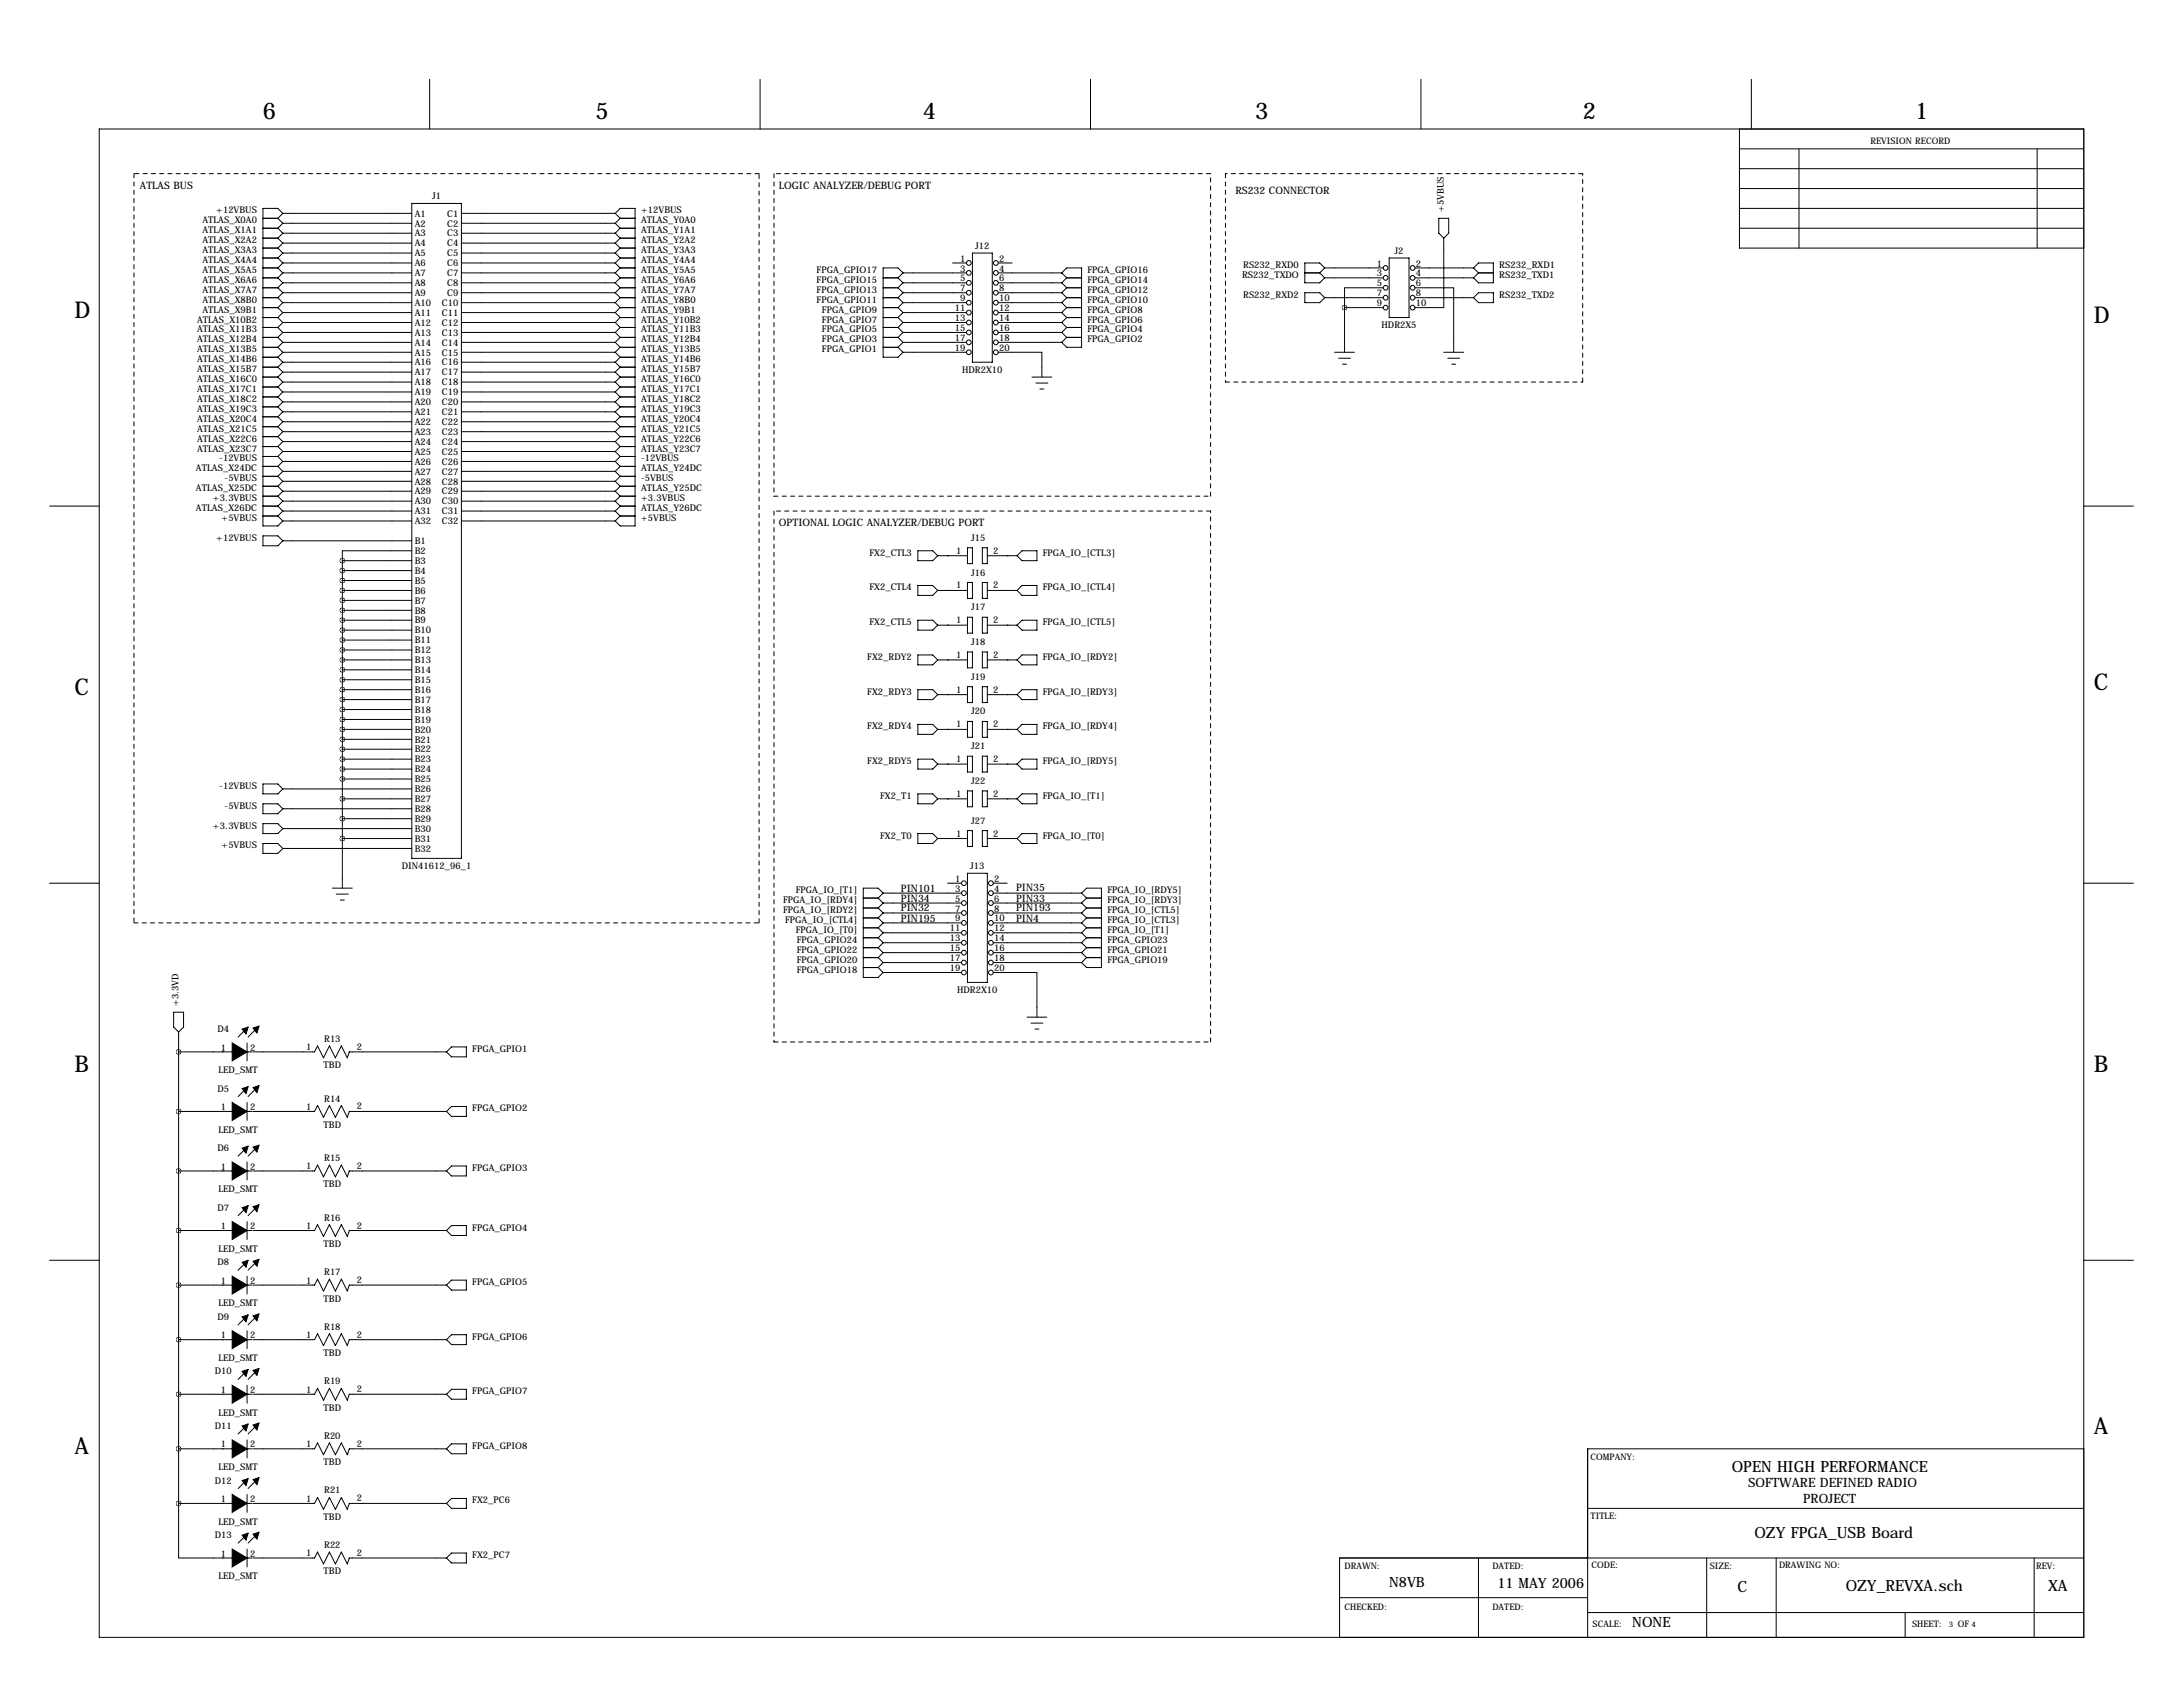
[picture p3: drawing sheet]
<svg xmlns="http://www.w3.org/2000/svg" width="559mm" height="432mm" viewBox="0 0 559 432" stroke-linecap="round" stroke-linejoin="round" font-family="sans-serif">
<defs><g id="words">
<g font-size="5.9">
<text x="67.3" y="30.5">6</text>
<text x="152.4" y="30.5">5</text>
<text x="236.2" y="30.5">4</text>
<text x="321.3" y="30.5">3</text>
<text x="405.1" y="30.5">2</text>
<text x="490.2" y="30.5">1</text>
<text x="19" y="81.3">D</text>
<text x="535.9" y="82.6">D</text>
<text x="19" y="177.8">C</text>
<text x="535.9" y="176.5">C</text>
<text x="19" y="274.3">B</text>
<text x="535.9" y="274.3">B</text>
<text x="535.9" y="367">A</text>
<text x="19" y="372.1">A</text>
</g>
<g font-size="4">
<text x="443.3" y="376.7">OPEN HIGH PERFORMANCE</text>
<text x="449.1" y="393.6">OZY FPGA_USB Board</text>
<text x="444.8" y="407.5">C</text>
<text x="472.5" y="407.3">OZY_REVXA.sch</text>
<text x="524.3" y="407.3">XA</text>
</g>
<g font-size="3.6">
<text x="355.6" y="406.1">N8VB</text>
<text x="383.3" y="406.4">11 MAY 2006</text>
<text x="417.8" y="416.6">NONE</text>
</g>
<g font-size="3.3">
<text x="447.5" y="380.6">SOFTWARE DEFINED RADIO</text>
<text x="461.6" y="384.6">PROJECT</text>
</g>
<g font-size="2.6">
<text x="35.8" y="48.3">ATLAS BUS</text>
<text x="199.4" y="48.3">LOGIC ANALYZER/DEBUG PORT</text>
<text x="316.2" y="49.5">RS232 CONNECTOR</text>
<text x="199.4" y="134.6">OPTIONAL LOGIC ANALYZER/DEBUG PORT</text>
<text x="230.6" y="233.2">PIN32</text>
<text x="230.6" y="230.9">PIN34</text>
<text x="230.6" y="228.3">PIN101</text>
<text x="260.1" y="233.2">PIN193</text>
<text x="260.1" y="230.9">PIN33</text>
<text x="260.1" y="228.1">PIN35</text>
<text x="230.6" y="236">PIN195</text>
<text x="260.1" y="236">PIN4</text>
</g>
<g font-size="2.4">
<text x="110.6" y="51.1">J1</text>
<text x="51.8" y="57.1">ATLAS_X0A0</text>
<text x="51.8" y="59.7">ATLAS_X1A1</text>
<text x="55.3" y="54.6">+12VBUS</text>
<text x="106.2" y="55.4">A1</text>
<text x="106.2" y="58">A2</text>
<text x="114.5" y="55.4">C1</text>
<text x="114.5" y="58">C2</text>
<text x="164.1" y="54.6">+12VBUS</text>
<text x="164.1" y="57.1">ATLAS_Y0A0</text>
<text x="164.1" y="59.7">ATLAS_Y1A1</text>
<text x="369.6" y="54.4" transform="rotate(-90 369.6 54.4)">+5VBUS</text>
<text x="51.8" y="62.2">ATLAS_X2A2</text>
<text x="51.8" y="64.8">ATLAS_X3A3</text>
<text x="106.2" y="60.5">A3</text>
<text x="106.2" y="63.1">A4</text>
<text x="106.2" y="65.6">A5</text>
<text x="114.5" y="60.5">C3</text>
<text x="114.5" y="63.1">C4</text>
<text x="114.5" y="65.6">C5</text>
<text x="164.1" y="62.2">ATLAS_Y2A2</text>
<text x="164.1" y="64.8">ATLAS_Y3A3</text>
<text x="249.6" y="63.8">J12</text>
<text x="357" y="65">J2</text>
<text x="51.8" y="67.3">ATLAS_X4A4</text>
<text x="51.8" y="69.8">ATLAS_X5A5</text>
<text x="106.2" y="68.1">A6</text>
<text x="106.2" y="70.7">A7</text>
<text x="114.5" y="68.1">C6</text>
<text x="114.5" y="70.7">C7</text>
<text x="164.1" y="67.3">ATLAS_Y4A4</text>
<text x="164.1" y="69.8">ATLAS_Y5A5</text>
<text x="209" y="69.8">FPGA_GPIO17</text>
<text x="245.8" y="67">1</text>
<text x="245.8" y="69.5">3</text>
<text x="255.8" y="67">2</text>
<text x="255.8" y="69.5">4</text>
<text x="278.4" y="69.8">FPGA_GPIO16</text>
<text x="318" y="71.1">RS232_TXDO</text>
<text x="318.2" y="68.6">RS232_RXD0</text>
<text x="352.5" y="68.2">1</text>
<text x="352.5" y="70.8">3</text>
<text x="362.5" y="68.2">2</text>
<text x="362.5" y="70.8">4</text>
<text x="383.8" y="68.6">RS232_RXD1</text>
<text x="383.8" y="71.1">RS232_TXD1</text>
<text x="51.8" y="72.4">ATLAS_X6A6</text>
<text x="51.8" y="74.9">ATLAS_X7A7</text>
<text x="51.8" y="77.5">ATLAS_X8B0</text>
<text x="106.2" y="73.2">A8</text>
<text x="106.2" y="75.8">A9</text>
<text x="114.5" y="73.2">C8</text>
<text x="114.5" y="75.8">C9</text>
<text x="164.1" y="72.4">ATLAS_Y6A6</text>
<text x="164.1" y="74.9">ATLAS_Y7A7</text>
<text x="164.1" y="77.5">ATLAS_Y8B0</text>
<text x="209" y="77.5">FPGA_GPIO11</text>
<text x="209" y="74.9">FPGA_GPIO13</text>
<text x="209" y="72.4">FPGA_GPIO15</text>
<text x="245.8" y="72">5</text>
<text x="245.8" y="74.6">7</text>
<text x="245.8" y="77.1">9</text>
<text x="255.8" y="72">6</text>
<text x="255.8" y="74.6">8</text>
<text x="255.8" y="77.1">10</text>
<text x="278.4" y="77.5">FPGA_GPIO10</text>
<text x="278.4" y="74.9">FPGA_GPIO12</text>
<text x="278.4" y="72.4">FPGA_GPIO14</text>
<text x="318.2" y="76.2">RS232_RXD2</text>
<text x="352.5" y="73.3">5</text>
<text x="352.5" y="75.8">7</text>
<text x="362.5" y="73.3">6</text>
<text x="362.5" y="75.8">8</text>
<text x="383.8" y="76.2">RS232_TXD2</text>
<text x="50.4" y="82.6">ATLAS_X10B2</text>
<text x="51.8" y="80">ATLAS_X9B1</text>
<text x="106.2" y="78.3">A10</text>
<text x="106.2" y="80.8">A11</text>
<text x="106.2" y="83.4">A12</text>
<text x="113.1" y="78.3">C10</text>
<text x="113.1" y="80.8">C11</text>
<text x="113.1" y="83.4">C12</text>
<text x="164.1" y="80">ATLAS_Y9B1</text>
<text x="164.1" y="82.6">ATLAS_Y10B2</text>
<text x="210.4" y="82.6">FPGA_GPIO7</text>
<text x="210.4" y="80">FPGA_GPIO9</text>
<text x="244.4" y="79.7">11</text>
<text x="244.4" y="82.2">13</text>
<text x="255.8" y="79.7">12</text>
<text x="255.8" y="82.2">14</text>
<text x="278.4" y="82.6">FPGA_GPIO6</text>
<text x="278.4" y="80">FPGA_GPIO8</text>
<text x="352.5" y="78.4">9</text>
<text x="353.7" y="84">HDR2X5</text>
<text x="362.5" y="78.4">10</text>
<text x="50.4" y="85.1">ATLAS_X11B3</text>
<text x="50.4" y="87.6">ATLAS_X12B4</text>
<text x="106.2" y="85.9">A13</text>
<text x="106.2" y="88.5">A14</text>
<text x="113.1" y="85.9">C13</text>
<text x="113.1" y="88.5">C14</text>
<text x="164.1" y="85.1">ATLAS_Y11B3</text>
<text x="164.1" y="87.6">ATLAS_Y12B4</text>
<text x="210.4" y="87.6">FPGA_GPIO3</text>
<text x="210.4" y="85.1">FPGA_GPIO5</text>
<text x="244.4" y="84.7">15</text>
<text x="244.4" y="87.3">17</text>
<text x="244.4" y="89.8">19</text>
<text x="255.8" y="84.7">16</text>
<text x="255.8" y="87.3">18</text>
<text x="255.8" y="89.8">20</text>
<text x="278.4" y="87.6">FPGA_GPIO2</text>
<text x="278.4" y="85.1">FPGA_GPIO4</text>
<text x="50.4" y="90.2">ATLAS_X13B5</text>
<text x="50.4" y="92.7">ATLAS_X14B6</text>
<text x="50.4" y="95.3">ATLAS_X15B7</text>
<text x="106.2" y="91">A15</text>
<text x="106.2" y="93.5">A16</text>
<text x="113.1" y="91">C15</text>
<text x="113.1" y="93.5">C16</text>
<text x="164.1" y="90.2">ATLAS_Y13B5</text>
<text x="164.1" y="92.7">ATLAS_Y14B6</text>
<text x="164.1" y="95.3">ATLAS_Y15B7</text>
<text x="210.4" y="90.2">FPGA_GPIO1</text>
<text x="246.3" y="95.4">HDR2X10</text>
<text x="50.4" y="97.8">ATLAS_X16C0</text>
<text x="50.4" y="100.3">ATLAS_X17C1</text>
<text x="106.2" y="96.1">A17</text>
<text x="106.2" y="98.6">A18</text>
<text x="106.2" y="101.2">A19</text>
<text x="113.1" y="96.1">C17</text>
<text x="113.1" y="98.6">C18</text>
<text x="113.1" y="101.2">C19</text>
<text x="164.1" y="97.8">ATLAS_Y16C0</text>
<text x="164.1" y="100.3">ATLAS_Y17C1</text>
<text x="50.4" y="102.9">ATLAS_X18C2</text>
<text x="50.4" y="105.4">ATLAS_X19C3</text>
<text x="50.4" y="108">ATLAS_X20C4</text>
<text x="106.2" y="103.7">A20</text>
<text x="106.2" y="106.2">A21</text>
<text x="113.1" y="103.7">C20</text>
<text x="113.1" y="106.2">C21</text>
<text x="164.1" y="102.9">ATLAS_Y18C2</text>
<text x="164.1" y="105.4">ATLAS_Y19C3</text>
<text x="164.1" y="108">ATLAS_Y20C4</text>
<text x="50.4" y="110.5">ATLAS_X21C5</text>
<text x="50.4" y="113">ATLAS_X22C6</text>
<text x="106.2" y="108.8">A22</text>
<text x="106.2" y="111.3">A23</text>
<text x="106.2" y="113.9">A24</text>
<text x="113.1" y="108.8">C22</text>
<text x="113.1" y="111.3">C23</text>
<text x="113.1" y="113.9">C24</text>
<text x="164.1" y="110.5">ATLAS_Y21C5</text>
<text x="164.1" y="113">ATLAS_Y22C6</text>
<text x="50.4" y="115.6">ATLAS_X23C7</text>
<text x="56.1" y="118.1">-12VBUS</text>
<text x="106.2" y="116.4">A25</text>
<text x="106.2" y="118.9">A26</text>
<text x="113.1" y="116.4">C25</text>
<text x="113.1" y="118.9">C26</text>
<text x="164.1" y="118.1">-12VBUS</text>
<text x="164.1" y="115.6">ATLAS_Y23C7</text>
<text x="50.2" y="120.7">ATLAS_X24DC</text>
<text x="50.2" y="125.7">ATLAS_X25DC</text>
<text x="57.5" y="123.2">-5VBUS</text>
<text x="106.2" y="121.5">A27</text>
<text x="106.2" y="124">A28</text>
<text x="113.1" y="121.5">C27</text>
<text x="113.1" y="124">C28</text>
<text x="164.1" y="123.2">-5VBUS</text>
<text x="164.1" y="120.7">ATLAS_Y24DC</text>
<text x="164.1" y="125.7">ATLAS_Y25DC</text>
<text x="50.2" y="130.8">ATLAS_X26DC</text>
<text x="54.5" y="128.3">+3.3VBUS</text>
<text x="106.2" y="126.6">A29</text>
<text x="106.2" y="129.1">A30</text>
<text x="106.2" y="131.6">A31</text>
<text x="113.1" y="126.6">C29</text>
<text x="113.1" y="129.1">C30</text>
<text x="113.1" y="131.6">C31</text>
<text x="164.1" y="128.3">+3.3VBUS</text>
<text x="164.1" y="130.8">ATLAS_Y26DC</text>
<text x="56.7" y="133.4">+5VBUS</text>
<text x="106.2" y="134.2">A32</text>
<text x="113.1" y="134.2">C32</text>
<text x="164.1" y="133.4">+5VBUS</text>
<text x="55.3" y="138.4">+12VBUS</text>
<text x="106.2" y="139.3">B1</text>
<text x="106.2" y="141.8">B2</text>
<text x="222.6" y="142.2">FX2_CTL3</text>
<text x="244.8" y="141.7">1</text>
<text x="248.6" y="138.4">J15</text>
<text x="254.3" y="141.7">2</text>
<text x="267" y="142.2">FPGA_IO_[CTL3]</text>
<text x="106.2" y="144.3">B3</text>
<text x="106.2" y="146.9">B4</text>
<text x="106.2" y="149.4">B5</text>
<text x="248.6" y="147.3">J16</text>
<text x="106.2" y="152">B6</text>
<text x="106.2" y="154.5">B7</text>
<text x="222.6" y="151.1">FX2_CTL4</text>
<text x="244.8" y="150.6">1</text>
<text x="254.3" y="150.6">2</text>
<text x="267" y="151.1">FPGA_IO_[CTL4]</text>
<text x="106.2" y="157">B8</text>
<text x="106.2" y="159.6">B9</text>
<text x="222.6" y="160">FX2_CTL5</text>
<text x="244.8" y="159.5">1</text>
<text x="248.6" y="156.2">J17</text>
<text x="254.3" y="159.5">2</text>
<text x="267" y="160">FPGA_IO_[CTL5]</text>
<text x="106.2" y="162.1">B10</text>
<text x="106.2" y="164.7">B11</text>
<text x="106.2" y="167.2">B12</text>
<text x="248.6" y="165.1">J18</text>
<text x="106.2" y="169.7">B13</text>
<text x="106.2" y="172.3">B14</text>
<text x="222" y="168.9">FX2_RDY2</text>
<text x="244.8" y="168.4">1</text>
<text x="248.6" y="174">J19</text>
<text x="254.3" y="168.4">2</text>
<text x="267" y="168.9">FPGA_IO_[RDY2]</text>
<text x="106.2" y="174.8">B15</text>
<text x="106.2" y="177.4">B16</text>
<text x="106.2" y="179.9">B17</text>
<text x="222" y="177.8">FX2_RDY3</text>
<text x="244.8" y="177.3">1</text>
<text x="254.3" y="177.3">2</text>
<text x="267" y="177.8">FPGA_IO_[RDY3]</text>
<text x="106.2" y="182.4">B18</text>
<text x="106.2" y="185">B19</text>
<text x="248.6" y="182.9">J20</text>
<text x="106.2" y="187.5">B20</text>
<text x="106.2" y="190.1">B21</text>
<text x="222" y="186.7">FX2_RDY4</text>
<text x="244.8" y="186.2">1</text>
<text x="248.6" y="191.8">J21</text>
<text x="254.3" y="186.2">2</text>
<text x="267" y="186.7">FPGA_IO_[RDY4]</text>
<text x="106.2" y="192.6">B22</text>
<text x="106.2" y="195.1">B23</text>
<text x="106.2" y="197.7">B24</text>
<text x="222" y="195.6">FX2_RDY5</text>
<text x="244.8" y="195.1">1</text>
<text x="254.3" y="195.1">2</text>
<text x="267" y="195.6">FPGA_IO_[RDY5]</text>
<text x="56.1" y="201.9">-12VBUS</text>
<text x="106.2" y="200.2">B25</text>
<text x="106.2" y="202.8">B26</text>
<text x="244.8" y="204">1</text>
<text x="248.6" y="200.7">J22</text>
<text x="254.3" y="204">2</text>
<text x="57.5" y="207">-5VBUS</text>
<text x="106.2" y="205.3">B27</text>
<text x="106.2" y="207.8">B28</text>
<text x="225.3" y="204.5">FX2_T1</text>
<text x="267" y="204.5">FPGA_IO_[T1]</text>
<text x="54.5" y="212.1">+3.3VBUS</text>
<text x="106.2" y="210.4">B29</text>
<text x="106.2" y="212.9">B30</text>
<text x="106.2" y="215.5">B31</text>
<text x="225.3" y="214.6">FX2_T0</text>
<text x="244.8" y="214.1">1</text>
<text x="248.6" y="210.8">J27</text>
<text x="254.3" y="214.1">2</text>
<text x="267" y="214.6">FPGA_IO_[T0]</text>
<text x="56.7" y="217.2">+5VBUS</text>
<text x="106.2" y="218">B32</text>
<text x="102.9" y="222.4">DIN41612_96_1</text>
<text x="244.5" y="225.7">1</text>
<text x="248.4" y="222.5">J13</text>
<text x="254.5" y="225.7">2</text>
<text x="200.4" y="233.7">FPGA_IO_[RDY2]</text>
<text x="200.4" y="231.1">FPGA_IO_[RDY4]</text>
<text x="203.7" y="228.6">FPGA_IO_[T1]</text>
<text x="244.5" y="228.2">3</text>
<text x="244.5" y="230.8">5</text>
<text x="244.5" y="233.3">7</text>
<text x="254.5" y="228.2">4</text>
<text x="254.5" y="230.8">6</text>
<text x="254.5" y="233.3">8</text>
<text x="283.5" y="233.7">FPGA_IO_[CTL5]</text>
<text x="283.5" y="231.1">FPGA_IO_[RDY3]</text>
<text x="283.5" y="228.6">FPGA_IO_[RDY5]</text>
<text x="201" y="236.2">FPGA_IO_[CTL4]</text>
<text x="203.7" y="238.8">FPGA_IO_[T0]</text>
<text x="243.2" y="238.4">11</text>
<text x="244.5" y="235.9">9</text>
<text x="254.5" y="235.9">10</text>
<text x="254.5" y="238.4">12</text>
<text x="283.5" y="236.2">FPGA_IO_[CTL3]</text>
<text x="283.5" y="238.8">FPGA_IO_[T1]</text>
<text x="204" y="243.8">FPGA_GPIO22</text>
<text x="204" y="241.3">FPGA_GPIO24</text>
<text x="243.2" y="240.9">13</text>
<text x="243.2" y="243.5">15</text>
<text x="254.5" y="240.9">14</text>
<text x="254.5" y="243.5">16</text>
<text x="283.5" y="243.8">FPGA_GPIO21</text>
<text x="283.5" y="241.3">FPGA_GPIO23</text>
<text x="204" y="248.9">FPGA_GPIO18</text>
<text x="204" y="246.4">FPGA_GPIO20</text>
<text x="243.2" y="246">17</text>
<text x="243.2" y="248.6">19</text>
<text x="254.5" y="246">18</text>
<text x="254.5" y="248.6">20</text>
<text x="283.5" y="246.4">FPGA_GPIO19</text>
<text x="45.7" y="257.6" transform="rotate(-90 45.7 257.6)">+3.3VD</text>
<text x="245" y="254.1">HDR2X10</text>
<text x="55.7" y="264.2">D4</text>
<text x="56.6" y="268.9">1</text>
<text x="64" y="268.9">2</text>
<text x="78.3" y="268.8">1</text>
<text x="83" y="266.7">R13</text>
<text x="91.4" y="268.7">2</text>
<text x="120.9" y="269.2">FPGA_GPIO1</text>
<text x="55.9" y="274.7">LED_SMT</text>
<text x="82.8" y="273.4">TBD</text>
<text x="55.7" y="279.4">D5</text>
<text x="83" y="281.9">R14</text>
<text x="56.6" y="284.1">1</text>
<text x="64" y="284.1">2</text>
<text x="78.3" y="284.1">1</text>
<text x="91.4" y="284">2</text>
<text x="120.9" y="284.5">FPGA_GPIO2</text>
<text x="55.9" y="290">LED_SMT</text>
<text x="82.8" y="288.7">TBD</text>
<text x="55.7" y="294.6">D6</text>
<text x="56.6" y="299.4">1</text>
<text x="64" y="299.4">2</text>
<text x="78.3" y="299.3">1</text>
<text x="83" y="297.2">R15</text>
<text x="91.4" y="299.2">2</text>
<text x="120.9" y="299.7">FPGA_GPIO3</text>
<text x="55.9" y="305.2">LED_SMT</text>
<text x="82.8" y="303.9">TBD</text>
<text x="55.7" y="309.9">D7</text>
<text x="56.6" y="314.6">1</text>
<text x="64" y="314.6">2</text>
<text x="78.3" y="314.6">1</text>
<text x="83" y="312.4">R16</text>
<text x="91.4" y="314.5">2</text>
<text x="120.9" y="315">FPGA_GPIO4</text>
<text x="55.7" y="323.8">D8</text>
<text x="55.9" y="320.4">LED_SMT</text>
<text x="82.8" y="319.2">TBD</text>
<text x="56.6" y="328.6">1</text>
<text x="64" y="328.6">2</text>
<text x="78.3" y="328.5">1</text>
<text x="83" y="326.4">R17</text>
<text x="91.4" y="328.4">2</text>
<text x="120.9" y="328.9">FPGA_GPIO5</text>
<text x="55.9" y="334.4">LED_SMT</text>
<text x="82.8" y="333.1">TBD</text>
<text x="55.7" y="337.8">D9</text>
<text x="83" y="340.4">R18</text>
<text x="56.6" y="342.5">1</text>
<text x="64" y="342.5">2</text>
<text x="78.3" y="342.5">1</text>
<text x="82.8" y="347.1">TBD</text>
<text x="91.4" y="342.4">2</text>
<text x="120.9" y="342.9">FPGA_GPIO6</text>
<text x="55" y="351.8">D10</text>
<text x="55.9" y="348.4">LED_SMT</text>
<text x="56.6" y="356.5">1</text>
<text x="64" y="356.5">2</text>
<text x="78.3" y="356.5">1</text>
<text x="83" y="354.3">R19</text>
<text x="91.4" y="356.4">2</text>
<text x="120.9" y="356.9">FPGA_GPIO7</text>
<text x="55" y="365.8">D11</text>
<text x="55.9" y="362.3">LED_SMT</text>
<text x="82.8" y="361.1">TBD</text>
<text x="56.6" y="370.5">1</text>
<text x="64" y="370.5">2</text>
<text x="78.3" y="370.4">1</text>
<text x="83" y="368.3">R20</text>
<text x="91.4" y="370.3">2</text>
<text x="120.9" y="370.8">FPGA_GPIO8</text>
<text x="55.9" y="376.3">LED_SMT</text>
<text x="82.8" y="375">TBD</text>
<text x="55" y="379.7">D12</text>
<text x="83" y="382.3">R21</text>
<text x="56.6" y="384.5">1</text>
<text x="64" y="384.5">2</text>
<text x="78.3" y="384.4">1</text>
<text x="82.8" y="389">TBD</text>
<text x="91.4" y="384.3">2</text>
<text x="120.9" y="384.8">FX2_PC6</text>
<text x="55" y="393.7">D13</text>
<text x="55.9" y="390.3">LED_SMT</text>
<text x="56.6" y="398.4">1</text>
<text x="64" y="398.4">2</text>
<text x="78.3" y="398.4">1</text>
<text x="83" y="396.2">R22</text>
<text x="91.4" y="398.3">2</text>
<text x="120.9" y="398.8">FX2_PC7</text>
<text x="55.9" y="404.3">LED_SMT</text>
<text x="82.8" y="403">TBD</text>
</g>
<g font-size="2.3">
<text x="478.8" y="36.8">REVISION RECORD</text>
<text x="407.2" y="373.6">COMPANY:</text>
<text x="407.2" y="388.9">TITLE:</text>
<text x="344.2" y="401.6">DRAWN:</text>
<text x="382" y="401.6">DATED:</text>
<text x="407.4" y="401.3">CODE:</text>
<text x="437.6" y="401.6">SIZE:</text>
<text x="455.4" y="401.3">DRAWING NO:</text>
<text x="521.2" y="401.6">REV:</text>
<text x="344.2" y="412">CHECKED:</text>
<text x="382" y="412">DATED:</text>
<text x="407.7" y="416.6">SCALE:</text>
<text x="489.5" y="416.6">SHEET:</text>
<text x="501.2" y="416.6">OF</text>
</g>
<g font-size="2">
<text x="498.9" y="416.5">3</text>
<text x="504.7" y="416.5">4</text>
</g>
</g></defs>
<g fill="none" stroke="#000" stroke-width=".26">
<path d="M25.4 33h508v386.1h-508zM110 20.3v12.7M194.6 20.3v12.7M279.1 20.3v12.7M363.7 20.3v12.7M445.3 33v30.5h88.1M445.3 38.1h88.1M448.3 20.3v12.7M460.5 38.1v25.4M521.5 38.1v25.4M67.3 58.4h3.8M67.3 55.9h3.8"/>
<path d="M71.1 55.9l1.3 1.2M71.1 58.4l1.3 1.3M72.4 54.6l-1.3-1.3h-3.8v81.3h3.8l1.3-1.3M72.4 54.6h33M72.4 57.1h33M72.4 59.7h33M72.4 54.6l-1.3 1.3M72.4 57.1l-1.3 1.3M72.4 59.7l-1.3 1.3M105.4 52.1h12.7v167.6h-12.7zM118.1 54.6h39.4M118.1 57.1h39.4"/>
<path d="M118.1 59.7h39.4M157.5 54.6l1.2-1.3h3.9v81.3h-3.9l-1.2-1.3M157.5 54.6l1.2 1.3M157.5 57.1l1.2 1.3M157.5 59.7l1.2 1.3M158.7 58.4h3.9M158.7 55.9h3.9M158.7 55.9l-1.2 1.2M158.7 58.4l-1.2 1.3M368.3 55.9h2.5v3.8l-1.2 1.3-1.3-1.3zM445.3 58.4h88.1M445.3 53.3h88.1"/>
<path d="M445.3 43.2h88.1M445.3 48.3h88.1M67.3 63.5h3.8M67.3 66h3.8M67.3 68.6h3.8M67.3 71.1h3.8M67.3 73.7h3.8M67.3 76.2h3.8M67.3 78.7h3.8M67.3 61h3.8M71.1 61l1.3 1.2M71.1 63.5l1.3 1.3"/>
<path d="M71.1 66l1.3 1.3M71.1 68.6l1.3 1.2M71.1 71.1l1.3 1.3M71.1 73.7l1.3 1.2M71.1 76.2l1.3 1.3M71.1 78.7l1.3 1.3M72.4 62.2h33M72.4 64.8h33M72.4 67.3h33M72.4 69.8h33M72.4 72.4h33M72.4 74.9h33"/>
<path d="M72.4 77.5h33M72.4 62.2l-1.3 1.3M72.4 64.8l-1.3 1.2M72.4 67.3l-1.3 1.3M72.4 69.8l-1.3 1.3M72.4 72.4l-1.3 1.3M72.4 74.9l-1.3 1.3M72.4 77.5l-1.3 1.2M118.1 62.2h39.4M118.1 64.8h39.4M118.1 67.3h39.4M118.1 69.8h39.4"/>
<path d="M118.1 72.4h39.4M118.1 74.9h39.4M118.1 77.5h39.4M157.5 62.2l1.2 1.3M157.5 64.8l1.2 1.2M157.5 67.3l1.2 1.3M157.5 69.8l1.2 1.3M157.5 72.4l1.2 1.3M157.5 74.9l1.2 1.3M157.5 77.5l1.2 1.2M158.7 63.5h3.9M158.7 66h3.9"/>
<path d="M158.7 68.6h3.9M158.7 71.1h3.9M158.7 73.7h3.9M158.7 76.2h3.9M158.7 78.7h3.9M158.7 61h3.9M158.7 61l-1.2 1.2M158.7 63.5l-1.2 1.3M158.7 66l-1.2 1.3M158.7 68.6l-1.2 1.2M158.7 71.1l-1.2 1.3M158.7 73.7l-1.2 1.2"/>
<path d="M158.7 76.2l-1.2 1.3M158.7 78.7l-1.2 1.3M226.1 71.1h3.8M226.1 73.7h3.8M226.1 76.2h3.8M226.1 78.7h3.8M229.9 78.7l1.2 1.3M229.9 76.2l1.2 1.3M229.9 73.7l1.2 1.2M229.9 71.1l1.2 1.3M231.1 69.8h16.3M231.1 72.4h16.3"/>
<path d="M231.1 74.9h16.3M231.1 77.5h16.3M231.1 69.8l-1.2-1.2h-3.8v22.8h3.8l1.2-1.2M231.1 77.5l-1.2 1.2M231.1 74.9l-1.2 1.3M231.1 72.4l-1.2 1.3M231.1 69.8l-1.2 1.3M243.8 67.3h3.6M248.9 64.8h5.1v27.9h-5.1zM255.5 67.3h3.6M255.5 69.8h16.3M255.5 72.4h16.3"/>
<path d="M255.5 74.9h16.3M255.5 77.5h16.3M271.8 69.8l1.2-1.2h3.9v20.3h-3.9l-1.2-1.3M271.8 77.5l1.2 1.2M271.8 74.9l1.2 1.3M271.8 72.4l1.2 1.3M271.8 69.8l1.2 1.3M273 71.1h3.9M273 73.7h3.9M273 76.2h3.9M273 78.7h3.9M273 78.7l-1.2 1.3"/>
<path d="M273 76.2l-1.2 1.3M273 73.7l-1.2 1.2M273 71.1l-1.2 1.3M334 69.8h3.8M334 74.9h3.8l1.3 1.3-1.3 1.3h-3.8zM337.8 69.8l1.3 1.3M339.1 68.6l-1.3-1.3h-3.8v5.1h3.8l1.3-1.3M339.1 68.6h15M339.1 71.1h15M339.1 76.2h15M339.1 68.6l-1.3 1.2M344.2 78.7h9.9"/>
<path d="M344.2 78.7v11.5M354.1 73.7h-9.9v5M355.6 66h5.1v15.3h-5.1zM362.2 73.7h9.9v16.5M362.2 68.6h15M362.2 71.1h15M362.2 76.2h15M369.6 61v17.7h-7.4M377.2 68.6l1.3-1.3h3.8v5.1h-3.8l-1.3-1.3M377.2 76.2l1.3-1.3h3.8v2.6h-3.8zM377.2 68.6l1.3 1.2M378.5 69.8h3.8"/>
<path d="M378.5 69.8l-1.3 1.3M67.3 81.3h3.8M67.3 83.8h3.8M67.3 86.4h3.8M67.3 88.9h3.8M67.3 91.4h3.8M67.3 94h3.8M67.3 96.5h3.8M67.3 99.1h3.8M71.1 81.3l1.3 1.3M71.1 83.8l1.3 1.3M71.1 86.4l1.3 1.2"/>
<path d="M71.1 88.9l1.3 1.3M71.1 91.4l1.3 1.3M71.1 94l1.3 1.2M71.1 96.5l1.3 1.3M71.1 99.1l1.3 1.2M72.4 80h33M72.4 82.6h33M72.4 85.1h33M72.4 87.6h33M72.4 90.2h33M72.4 92.7h33M72.4 95.2h33"/>
<path d="M72.4 97.8h33M72.4 80l-1.3 1.3M72.4 82.6l-1.3 1.2M72.4 85.1l-1.3 1.3M72.4 87.6l-1.3 1.3M72.4 90.2l-1.3 1.2M72.4 92.7l-1.3 1.3M72.4 95.2l-1.3 1.3M72.4 97.8l-1.3 1.3M118.1 80h39.4M118.1 82.6h39.4M118.1 85.1h39.4"/>
<path d="M118.1 87.6h39.4M118.1 90.2h39.4M118.1 92.7h39.4M118.1 95.2h39.4M118.1 97.8h39.4M157.5 80l1.2 1.3M157.5 82.6l1.2 1.2M157.5 85.1l1.2 1.3M157.5 87.6l1.2 1.3M157.5 90.2l1.2 1.2M157.5 92.7l1.2 1.3M157.5 95.2l1.2 1.3"/>
<path d="M157.5 97.8l1.2 1.3M158.7 81.3h3.9M158.7 83.8h3.9M158.7 86.4h3.9M158.7 88.9h3.9M158.7 91.4h3.9M158.7 94h3.9M158.7 96.5h3.9M158.7 99.1h3.9M158.7 81.3l-1.2 1.3M158.7 83.8l-1.2 1.3M158.7 86.4l-1.2 1.2"/>
<path d="M158.7 88.9l-1.2 1.3M158.7 91.4l-1.2 1.3M158.7 94l-1.2 1.2M158.7 96.5l-1.2 1.3M158.7 99.1l-1.2 1.2M226.1 81.3h3.8M226.1 83.8h3.8M226.1 86.4h3.8M226.1 88.9h3.8M229.9 88.9l1.2 1.3M229.9 86.4l1.2 1.2M229.9 83.8l1.2 1.3"/>
<path d="M229.9 81.3l1.2 1.3M231.1 80h16.3M231.1 82.6h16.3M231.1 85.1h16.3M231.1 87.6h16.3M231.1 90.2h16.3M231.1 87.6l-1.2 1.3M231.1 85.1l-1.2 1.3M231.1 82.6l-1.2 1.2M231.1 80l-1.2 1.3M255.5 90.2h11.2v6.3M255.5 80h16.3"/>
<path d="M255.5 82.6h16.3M255.5 85.1h16.3M255.5 87.6h16.3M264.2 96.5h5M265.2 98h3M266.2 99.6h1M271.8 85.1l1.2 1.3M271.8 82.6l1.2 1.2M271.8 80l1.2 1.3M273 81.3h3.9M273 83.8h3.9M273 86.4h3.9"/>
<path d="M273 86.4l-1.2 1.2M273 83.8l-1.2 1.3M273 81.3l-1.2 1.3M341.6 90.2h5.1M342.6 91.7h3.1M343.7 93.2h1M369.6 90.2h5M370.6 91.7h3M371.6 93.2h1M67.3 119.4h3.8M67.3 116.8h3.8M67.3 101.6h3.8"/>
<path d="M67.3 104.1h3.8M67.3 106.7h3.8M67.3 109.2h3.8M67.3 111.8h3.8M67.3 114.3h3.8M71.1 116.8l1.3 1.3M71.1 101.6l1.3 1.3M71.1 104.1l1.3 1.3M71.1 106.7l1.3 1.2M71.1 109.2l1.3 1.3M71.1 111.8l1.3 1.2M71.1 114.3l1.3 1.3"/>
<path d="M71.1 119.4l1.3 1.2M72.4 100.3h33M72.4 102.9h33M72.4 105.4h33M72.4 107.9h33M72.4 110.5h33M72.4 113h33M72.4 115.6h33M72.4 118.1h33M72.4 118.1l-1.3 1.3M72.4 100.3l-1.3 1.3M72.4 102.9l-1.3 1.2"/>
<path d="M72.4 105.4l-1.3 1.3M72.4 107.9l-1.3 1.3M72.4 110.5l-1.3 1.3M72.4 113l-1.3 1.3M72.4 115.6l-1.3 1.2M118.1 100.3h39.4M118.1 102.9h39.4M118.1 105.4h39.4M118.1 107.9h39.4M118.1 110.5h39.4M118.1 113h39.4M118.1 115.6h39.4"/>
<path d="M118.1 118.1h39.4M157.5 118.1l1.2 1.3M157.5 100.3l1.2 1.3M157.5 102.9l1.2 1.2M157.5 105.4l1.2 1.3M157.5 107.9l1.2 1.3M157.5 110.5l1.2 1.3M157.5 113l1.2 1.3M157.5 115.6l1.2 1.2M158.7 119.4h3.9M158.7 116.8h3.9M158.7 116.8l-1.2 1.3"/>
<path d="M158.7 101.6h3.9M158.7 104.1h3.9M158.7 106.7h3.9M158.7 109.2h3.9M158.7 111.8h3.9M158.7 114.3h3.9M158.7 101.6l-1.2 1.3M158.7 104.1l-1.2 1.3M158.7 106.7l-1.2 1.2M158.7 109.2l-1.2 1.3M158.7 111.8l-1.2 1.2M158.7 114.3l-1.2 1.3"/>
<path d="M158.7 119.4l-1.2 1.2M12.7 129.5h12.7M67.3 129.5h3.8M67.3 137.2h3.8l1.3 1.2-1.3 1.3h-3.8zM67.3 124.5h3.8M67.3 121.9h3.8M67.3 127h3.8M67.3 132.1h3.8M71.1 121.9l1.3 1.3M71.1 127l1.3 1.3M71.1 132.1l1.3 1.2M71.1 124.5l1.3 1.2"/>
<path d="M71.1 129.5l1.3 1.3M72.4 120.6h33M72.4 123.2h33M72.4 125.7h33M72.4 128.3h33M72.4 130.8h33M72.4 133.3h33M72.4 138.4h33M72.4 123.2l-1.3 1.3M72.4 128.3l-1.3 1.2M72.4 120.6l-1.3 1.3M72.4 125.7l-1.3 1.3"/>
<path d="M72.4 130.8l-1.3 1.3M118.1 120.6h39.4M118.1 123.2h39.4M118.1 125.7h39.4M118.1 128.3h39.4M118.1 130.8h39.4M118.1 133.3h39.4M157.5 123.2l1.2 1.3M157.5 128.3l1.2 1.2M157.5 120.6l1.2 1.3M157.5 125.7l1.2 1.3M157.5 130.8l1.2 1.3"/>
<path d="M158.7 129.5h3.9M158.7 124.5h3.9M158.7 121.9h3.9M158.7 121.9l-1.2 1.3M158.7 127h3.9M158.7 127l-1.2 1.3M158.7 132.1h3.9M158.7 132.1l-1.2 1.2M158.7 124.5l-1.2 1.2M158.7 129.5l-1.2 1.3M533.4 129.5h12.7M87.6 143.5h17.8"/>
<path d="M87.6 146h17.8M87.6 148.6h17.8M87.6 151.1h17.8M87.6 153.7h17.8M87.6 156.2h17.8M87.6 158.8h17.8M87.6 143.5v83.8M105.4 141h-17.8v2.5M234.9 141h3.9l1.2 1.2-1.2 1.3h-3.9zM234.9 158.8h3.9l1.2 1.2-1.2 1.3h-3.9zM234.9 149.9h3.9l1.2 1.2-1.2 1.3h-3.9zM240 151.1h7.6"/>
<path d="M240 142.2h7.6M242.6 142.2h.1M242.6 151.1h.1M247.6 140.2h1.3v4.1h-1.3zM247.6 149.1h1.3v4.1h-1.3zM247.6 158h1.3v4.1h-1.3zM251.5 140.2h1.2v4.1h-1.2zM251.5 149.1h1.2v4.1h-1.2zM251.5 158h1.2v4.1h-1.2zM252.7 151.1h7.6M252.7 142.2h7.6M257.8 142.2h.1"/>
<path d="M257.8 151.1h.1M261.6 141h3.8v2.5h-3.8l-1.3-1.3zM261.6 149.9h3.8v2.5h-3.8l-1.3-1.3zM87.6 161.3h17.8M87.6 163.8h17.8M87.6 166.4h17.8M87.6 168.9h17.8M87.6 171.4h17.8M87.6 174h17.8M87.6 176.5h17.8M87.6 179.1h17.8M234.9 176.5h3.9l1.2 1.3-1.2 1.3h-3.9z"/>
<path d="M234.9 167.6h3.9l1.2 1.3-1.2 1.3h-3.9zM240 168.9h7.6M240 160h7.6M240 177.8h7.6M242.6 160h.1M242.6 168.9h.1M242.6 177.8h.1M247.6 166.9h1.3v4h-1.3zM247.6 175.8h1.3v4h-1.3zM251.5 166.9h1.2v4h-1.2zM251.5 175.8h1.2v4h-1.2zM252.7 168.9h7.6"/>
<path d="M252.7 160h7.6M252.7 177.8h7.6M257.8 160h.1M257.8 168.9h.1M257.8 177.8h.1M260.3 160l1.3-1.2h3.8v2.5h-3.8zM260.3 177.8l1.3-1.3h3.8v2.6h-3.8zM260.3 168.9l1.3-1.3h3.8v2.6h-3.8zM87.6 181.6h17.8M87.6 184.1h17.8M87.6 186.7h17.8M87.6 189.2h17.8"/>
<path d="M87.6 191.8h17.8M87.6 194.3h17.8M87.6 196.8h17.8M87.6 199.4h17.8M234.9 194.3h3.9l1.2 1.3-1.2 1.2h-3.9zM234.9 185.4h3.9l1.2 1.3-1.2 1.3h-3.9zM240 186.7h7.6M240 195.6h7.6M242.6 186.7h.1M242.6 195.6h.1M247.6 184.7h1.3v4h-1.3zM247.6 193.5h1.3v4.1h-1.3z"/>
<path d="M251.5 184.7h1.2v4h-1.2zM251.5 193.5h1.2v4.1h-1.2zM252.7 186.7h7.6M252.7 195.6h7.6M257.8 186.7h.1M257.8 195.6h.1M261.6 194.3h3.8v2.5h-3.8l-1.3-1.2zM261.6 185.4h3.8v2.6h-3.8l-1.3-1.3zM67.3 200.7h3.8l1.3 1.2-1.3 1.3h-3.8zM67.3 205.7h3.8l1.3 1.3-1.3 1.3h-3.8zM67.3 210.8h3.8l1.3 1.3-1.3 1.3h-3.8zM67.3 215.9h3.8l1.3 1.3-1.3 1.2h-3.8z"/>
<path d="M72.4 201.9h33M72.4 207h33M72.4 212.1h33M72.4 217.2h33M87.6 204.5h17.8M87.6 209.5h17.8M87.6 214.6h17.8M234.9 203.2h3.9l1.2 1.3-1.2 1.2h-3.9zM234.9 213.4h3.9l1.2 1.2-1.2 1.3h-3.9zM240 204.5h7.6M240 214.6h7.6M242.6 204.5h.1"/>
<path d="M242.6 214.6h.1M247.6 202.4h1.3v4.1h-1.3zM247.6 212.6h1.3v4.1h-1.3zM251.5 202.4h1.2v4.1h-1.2zM251.5 212.6h1.2v4.1h-1.2zM252.7 204.5h7.6M252.7 214.6h7.6M257.8 204.5h.1M257.8 214.6h.1M260.3 204.5l1.3-1.3h3.8v2.5h-3.8zM261.6 213.4h3.8v2.5h-3.8l-1.3-1.3zM12.7 226.1h12.7"/>
<path d="M85.1 227.3h5.1M86.1 228.9h3.1M87.1 230.4h1M221 234.9h3.8M221 237.5h3.8M221 232.4h3.8M221 229.9h3.8M224.8 234.9l1.3 1.3M224.8 232.4l1.3 1.3M224.8 229.9l1.3 1.2M224.8 237.5l1.3 1.3M226.1 228.6h20"/>
<path d="M226.1 231.1h20M226.1 233.7h20M226.1 236.2h20M226.1 238.8h20M226.1 228.6l-1.3-1.3h-3.8v22.9h3.8l1.3-1.3M226.1 236.2l-1.3 1.3M226.1 233.7l-1.3 1.2M226.1 231.1l-1.3 1.3M226.1 228.6l-1.3 1.3M226.1 238.8l-1.3 1.2M242.6 226.1h3.5M247.6 223.5h5.1v28h-5.1z"/>
<path d="M254.3 226.1h3.5M254.3 228.6h22.6M254.3 231.1h22.6M254.3 233.7h22.6M254.3 236.2h22.6M254.3 238.8h22.6M276.9 228.6l1.2-1.3h3.8v20.3h-3.8l-1.2-1.2M276.9 236.2l1.2 1.3M276.9 233.7l1.2 1.2M276.9 231.1l1.2 1.3M276.9 228.6l1.2 1.3M276.9 238.8l1.2 1.2"/>
<path d="M278.1 234.9l-1.2 1.3M278.1 234.9h3.8M278.1 237.5h3.8M278.1 232.4l-1.2 1.3M278.1 232.4h3.8M278.1 229.9l-1.2 1.2M278.1 229.9h3.8M278.1 237.5l-1.2 1.3M533.4 226.1h12.7M44.4 259.1h2.6v3.8l-1.3 1.3-1.3-1.3zM221 247.6h3.8M221 245.1h3.8"/>
<path d="M221 242.6h3.8M221 240h3.8M224.8 247.6l1.3 1.3M224.8 245.1l1.3 1.3M224.8 242.6l1.3 1.2M224.8 240l1.3 1.3M226.1 241.3h20M226.1 243.8h20M226.1 246.4h20M226.1 248.9h20M226.1 246.4l-1.3 1.2M226.1 243.8l-1.3 1.3"/>
<path d="M226.1 241.3l-1.3 1.3M254.3 248.9h11.1v11.4M254.3 241.3h22.6M254.3 243.8h22.6M254.3 246.4h22.6M276.9 243.8l1.2 1.3M276.9 241.3l1.2 1.3M278.1 245.1h3.8M278.1 245.1l-1.2 1.3M278.1 242.6h3.8M278.1 242.6l-1.2 1.2M278.1 240h3.8"/>
<path d="M278.1 240l-1.2 1.3M45.7 269.2h18.8M45.7 264.2v120.6M63.2 267v4.5M63.5 262.9l-2.5 2.5M63.5 278.1l-2.5 2.6M64.8 269.2h15.7l.8-1.5 1.5 3.1 1.5-3.1 1.6 3.1 1.5-3.1 1.5 3.1 .5-1.6h24.9M66 262.9l-2.5 2.5M66 278.1l-2.5 2.6M115.6 268h3.8v2.5h-3.8l-1.3-1.3zM262.9 260.3h5.1M263.9 261.9h3.1"/>
<path d="M264.9 263.4h1M45.7 284.5h18.8M45.7 299.7h18.8M63.2 282.2v4.6M63.2 297.4v4.6M63.5 293.4l-2.5 2.5M64.8 284.5h15.7l.8-1.5 1.5 3 1.5-3 1.6 3 1.5-3 1.5 3 .5-1.5h24.9M64.8 299.7h15.7l.8-1.5 1.5 3 1.5-3 1.6 3 1.5-3 1.5 3 .5-1.5h24.9M66 293.4l-2.5 2.5M114.3 284.5l1.3-1.3h3.8v2.6h-3.8zM115.6 298.4h3.8v2.6h-3.8l-1.3-1.3zM45.7 315h18.8"/>
<path d="M63.2 312.7v4.5M63.5 308.6l-2.5 2.5M64.8 315h15.7l.8-1.6 1.5 3.1 1.5-3.1 1.6 3.1 1.5-3.1 1.5 3.1 .5-1.5h24.9M66 308.6l-2.5 2.5M114.3 315l1.3-1.3h3.8v2.5h-3.8zM12.7 322.6h12.7M45.7 328.9h18.8M63.2 326.6v4.6M63.5 322.6l-2.5 2.5M63.5 336.5l-2.5 2.6M64.8 328.9h15.7l.8-1.5 1.5 3.1 1.5-3.1 1.6 3.1 1.5-3.1 1.5 3.1 .5-1.6h24.9M66 322.6l-2.5 2.5"/>
<path d="M66 336.5l-2.5 2.6M114.3 328.9l1.3-1.2h3.8v2.5h-3.8zM533.4 322.6h12.7M45.7 342.9h18.8M45.7 356.9h18.8M63.2 340.6v4.6M63.2 354.6v4.6M63.5 350.5l-2.5 2.6M64.8 342.9h15.7l.8-1.5 1.5 3 1.5-3 1.6 3 1.5-3 1.5 3 .5-1.5h24.9M64.8 356.9h15.7l.8-1.6 1.5 3.1 1.5-3.1 1.6 3.1 1.5-3.1 1.5 3.1 .5-1.5h24.9M66 350.5l-2.5 2.6M114.3 342.9l1.3-1.3h3.8v2.6h-3.8z"/>
<path d="M114.3 356.9l1.3-1.3h3.8v2.5h-3.8zM45.7 370.8h18.8M63.2 368.6v4.5M63.5 364.5l-2.5 2.5M63.5 378.5l-2.5 2.5M64.8 370.8h15.7l.8-1.5 1.5 3.1 1.5-3.1 1.6 3.1 1.5-3.1 1.5 3.1 .5-1.6h24.9M66 364.5l-2.5 2.5M66 378.5l-2.5 2.5M114.3 370.8l1.3-1.2h3.8v2.5h-3.8zM533.4 370.8h-127v48.3M45.7 384.8v14h18.8M45.7 384.8h18.8"/>
<path d="M63.2 382.5v4.6M63.2 396.5v4.6M63.5 392.4l-2.5 2.6M64.8 398.8h15.7l.8-1.5 1.5 3 1.5-3 1.6 3 1.5-3 1.5 3 .5-1.5h24.9M64.8 384.8h15.7l.8-1.5 1.5 3 1.5-3 1.6 3 1.5-3 1.5 3 .5-1.5h24.9M66 392.4l-2.5 2.6M114.3 398.8l1.3-1.3h3.8v2.5h-3.8zM115.6 383.5h3.8v2.6h-3.8l-1.3-1.3zM378.5 398.8v20.3M406.4 386.1h127M436.9 398.8v20.3M454.7 398.8v20.3"/>
<path d="M520.7 398.8v20.3M533.4 398.8h-190.5v20.3M342.9 408.9h63.5M406.4 412.7h127M487.7 412.7v6.4"/>
<circle cx="248" cy="69.8" r=".61"/>
<circle cx="248" cy="72.4" r=".61"/>
<circle cx="248" cy="74.9" r=".61"/>
<circle cx="248" cy="77.5" r=".61"/>
<circle cx="248" cy="67.3" r=".61"/>
<circle cx="254.9" cy="69.8" r=".61"/>
<circle cx="254.9" cy="74.9" r=".61"/>
<circle cx="254.9" cy="72.4" r=".61"/>
<circle cx="254.9" cy="77.5" r=".61"/>
<circle cx="254.9" cy="67.3" r=".61"/>
<circle cx="354.7" cy="71.1" r=".61"/>
<circle cx="354.7" cy="68.6" r=".61"/>
<circle cx="354.7" cy="76.2" r=".61"/>
<circle cx="354.7" cy="78.7" r=".61"/>
<circle cx="354.7" cy="73.7" r=".61"/>
<circle cx="361.6" cy="71.1" r=".61"/>
<circle cx="361.6" cy="68.6" r=".61"/>
<circle cx="361.6" cy="76.2" r=".61"/>
<circle cx="361.6" cy="78.7" r=".61"/>
<circle cx="361.6" cy="73.7" r=".61"/>
<circle cx="248" cy="82.5" r=".61"/>
<circle cx="248" cy="87.6" r=".61"/>
<circle cx="248" cy="85.1" r=".61"/>
<circle cx="248" cy="90.2" r=".61"/>
<circle cx="248" cy="80" r=".61"/>
<circle cx="254.9" cy="82.5" r=".61"/>
<circle cx="254.9" cy="87.6" r=".61"/>
<circle cx="254.9" cy="85.1" r=".61"/>
<circle cx="254.9" cy="80" r=".61"/>
<circle cx="254.9" cy="90.2" r=".61"/>
<circle cx="246.7" cy="228.6" r=".61"/>
<circle cx="246.7" cy="231.1" r=".61"/>
<circle cx="246.7" cy="233.7" r=".61"/>
<circle cx="246.7" cy="236.2" r=".61"/>
<circle cx="246.7" cy="226.1" r=".61"/>
<circle cx="246.7" cy="238.8" r=".61"/>
<circle cx="253.6" cy="228.6" r=".61"/>
<circle cx="253.6" cy="231.1" r=".61"/>
<circle cx="253.6" cy="233.7" r=".61"/>
<circle cx="253.6" cy="226.1" r=".61"/>
<circle cx="253.6" cy="238.8" r=".61"/>
<circle cx="253.6" cy="236.2" r=".61"/>
<circle cx="246.7" cy="241.3" r=".61"/>
<circle cx="246.7" cy="243.8" r=".61"/>
<circle cx="246.7" cy="246.4" r=".61"/>
<circle cx="246.7" cy="248.9" r=".61"/>
<circle cx="253.6" cy="241.3" r=".61"/>
<circle cx="253.6" cy="243.8" r=".61"/>
<circle cx="253.6" cy="246.4" r=".61"/>
<circle cx="253.6" cy="248.9" r=".61"/>
</g>
<g fill="none" stroke="#000" stroke-width=".26" stroke-dasharray="1.1 1.1">
<path d="M34.3 44.4v191.8M194.3 44.4h-160M198.1 44.4v82.6M309.9 44.4h-111.8M313.7 44.4v53.4M405.1 44.4h-91.4M313.7 97.8h91.4M405.1 97.8v-53.4M198.1 127h111.8M198.1 130.8v135.9M309.9 127v-82.6M309.9 130.8h-111.8"/>
<path d="M34.3 236.2h160M194.3 236.2v-191.8M198.1 266.7h111.8M309.9 266.7v-135.9"/>
</g>
<g fill="#000" stroke="#000" stroke-width=".26">
<path d="M59.4 269.2h3.8l-3.8 2.3zM59.4 267l3.8 2.2h-3.8zM62 263.4l1.5-.5-.5 1.8zM62 278.6l1.5-.5-.5 1.8zM64.8 263.1l1.5-.5-.5 1.8zM64.8 278.4l1.5-.5-.5 1.8zM59.4 284.5h3.8l-3.8 2.3zM59.4 282.2l3.8 2.3h-3.8zM59.4 299.7h3.8l-3.8 2.3zM59.4 297.4l3.8 2.3h-3.8zM62 293.9l1.5-.5-.5 1.7zM64.8 293.6l1.5-.5-.5 1.8z"/>
<path d="M59.4 315h3.8l-3.8 2.2zM59.4 312.7l3.8 2.3h-3.8zM62 309.1l1.5-.5-.5 1.8zM64.8 308.9l1.5-.5-.5 1.7zM59.4 328.9h3.8l-3.8 2.3zM59.4 326.6l3.8 2.3h-3.8zM62 323.1l1.5-.5-.5 1.8zM62 337.1l1.5-.6-.5 1.8zM64.8 322.8l1.5-.5-.5 1.8zM64.8 336.8l1.5-.5-.5 1.8zM59.4 342.9h3.8l-3.8 2.3zM59.4 340.6l3.8 2.3h-3.8z"/>
<path d="M59.4 356.9h3.8l-3.8 2.3zM59.4 354.6l3.8 2.3h-3.8zM62 351l1.5-.5-.5 1.8zM64.8 350.8l1.5-.5-.5 1.7zM59.4 370.8h3.8l-3.8 2.3zM59.4 368.6l3.8 2.2h-3.8zM62 365l1.5-.5-.5 1.8zM62 379l1.5-.5-.5 1.7zM64.8 364.7l1.5-.5-.5 1.8zM64.8 378.7l1.5-.5-.5 1.8zM59.4 384.8h3.8l-3.8 2.3zM59.4 382.5l3.8 2.3h-3.8z"/>
<path d="M59.4 398.8h3.8l-3.8 2.3zM59.4 396.5l3.8 2.3h-3.8zM62 392.9l1.5-.5-.5 1.8zM64.8 392.7l1.5-.5-.5 1.8z"/>
</g>
<path d="M87.6 214.6a.05 .05 0 0 0 .1 0 .05 .05 0 0 0-.1 0zM87.6 209.6a.05 .05 0 0 0 .1 0 .05 .05 0 0 0-.1 0zM87.6 204.5a.05 .05 0 0 0 .1 0 .05 .05 0 0 0-.1 0zM87.6 199.4a.05 .05 0 0 0 .1 0 .05 .05 0 0 0-.1 0zM87.6 196.9a.05 .05 0 0 0 .1 0 .05 .05 0 0 0-.1 0zM87.6 194.3a.05 .05 0 0 0 .1 0 .05 .05 0 0 0-.1 0zM87.6 191.8a.05 .05 0 0 0 .1 0 .05 .05 0 0 0-.1 0zM87.6 189.2a.05 .05 0 0 0 .1 0 .05 .05 0 0 0-.1 0zM87.6 186.7a.05 .05 0 0 0 .1 0 .05 .05 0 0 0-.1 0zM87.6 184.2a.05 .05 0 0 0 .1 0 .05 .05 0 0 0-.1 0zM87.6 181.6a.05 .05 0 0 0 .1 0 .05 .05 0 0 0-.1 0zM87.6 179.1a.05 .05 0 0 0 .1 0 .05 .05 0 0 0-.1 0zM87.6 176.5a.05 .05 0 0 0 .1 0 .05 .05 0 0 0-.1 0zM87.6 174a.05 .05 0 0 0 .1 0 .05 .05 0 0 0-.1 0zM87.6 171.5a.05 .05 0 0 0 .1 0 .05 .05 0 0 0-.1 0zM87.6 168.9a.05 .05 0 0 0 .1 0 .05 .05 0 0 0-.1 0zM87.6 166.4a.05 .05 0 0 0 .1 0 .05 .05 0 0 0-.1 0zM87.6 163.8a.05 .05 0 0 0 .1 0 .05 .05 0 0 0-.1 0zM87.6 161.3a.05 .05 0 0 0 .1 0 .05 .05 0 0 0-.1 0zM87.6 158.8a.05 .05 0 0 0 .1 0 .05 .05 0 0 0-.1 0zM87.6 156.2a.05 .05 0 0 0 .1 0 .05 .05 0 0 0-.1 0zM87.6 153.7a.05 .05 0 0 0 .1 0 .05 .05 0 0 0-.1 0zM87.6 151.1a.05 .05 0 0 0 .1 0 .05 .05 0 0 0-.1 0zM87.6 148.6a.05 .05 0 0 0 .1 0 .05 .05 0 0 0-.1 0zM87.6 146.1a.05 .05 0 0 0 .1 0 .05 .05 0 0 0-.1 0zM87.6 143.5a.05 .05 0 0 0 .1 0 .05 .05 0 0 0-.1 0zM45.7 356.9a.05 .05 0 0 0 .1 0 .05 .05 0 0 0-.1 0zM45.7 342.9a.05 .05 0 0 0 .1 0 .05 .05 0 0 0-.1 0zM45.7 328.9a.05 .05 0 0 0 .1 0 .05 .05 0 0 0-.1 0zM45.7 315a.05 .05 0 0 0 .1 0 .05 .05 0 0 0-.1 0zM45.7 299.7a.05 .05 0 0 0 .1 0 .05 .05 0 0 0-.1 0zM45.7 284.5a.05 .05 0 0 0 .1 0 .05 .05 0 0 0-.1 0zM45.7 269.2a.05 .05 0 0 0 .1 0 .05 .05 0 0 0-.1 0zM45.7 384.8a.05 .05 0 0 0 .1 0 .05 .05 0 0 0-.1 0zM45.7 370.8a.05 .05 0 0 0 .1 0 .05 .05 0 0 0-.1 0zM344.1 78.7a.05 .05 0 0 0 .1 0 .05 .05 0 0 0-.1 0z" fill="#000" stroke="#000" stroke-width="1.3"/>
<use href="#words"/>
</svg>
